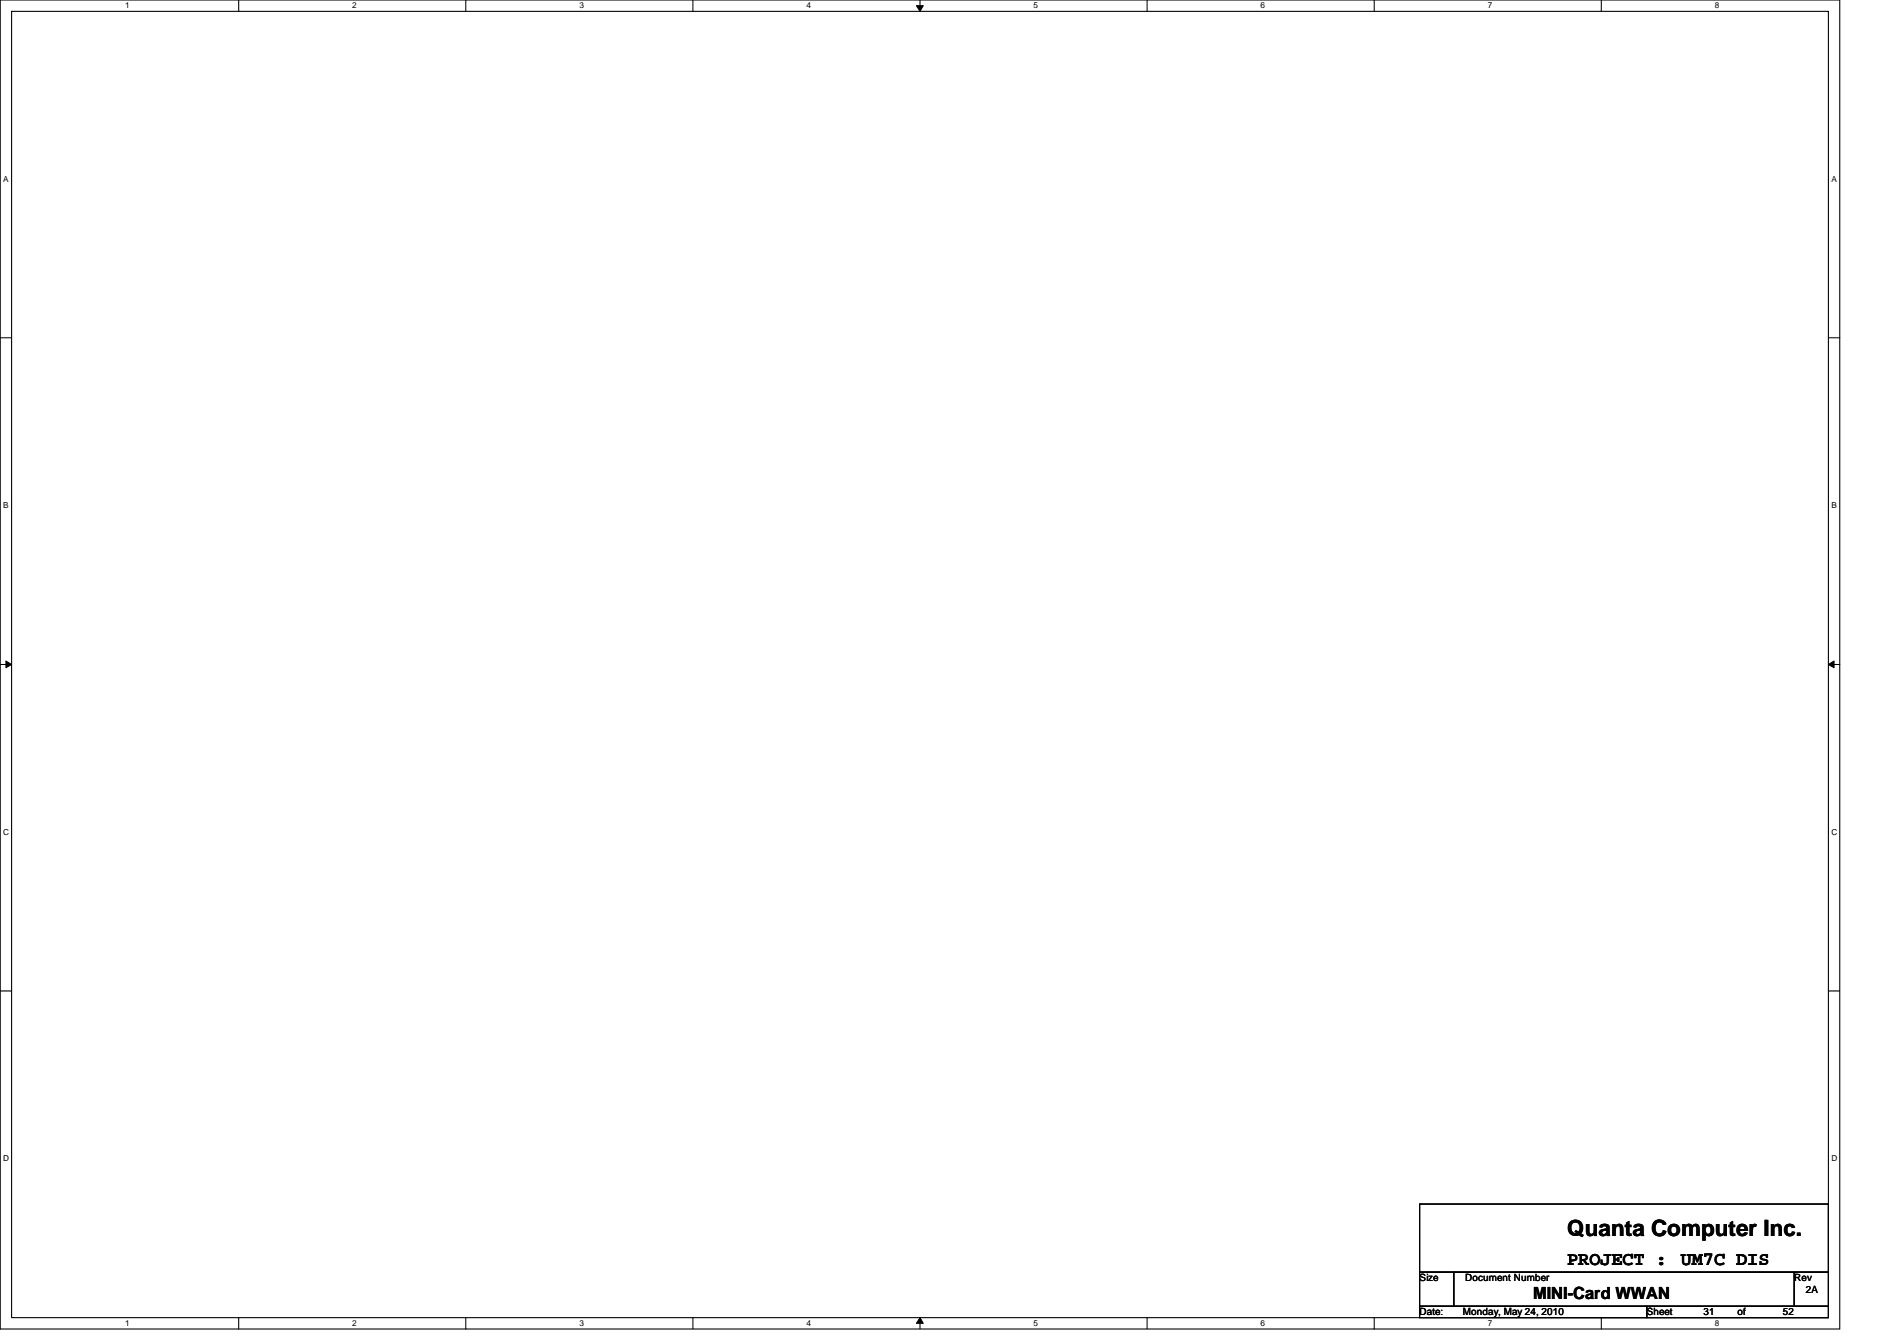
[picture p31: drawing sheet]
<svg xmlns="http://www.w3.org/2000/svg" width="297mm" height="210mm" viewBox="0 0 297 210" stroke-linecap="round" stroke-linejoin="round" font-family="sans-serif">
<defs><g id="words">
<text font-size="3.5" x="245.4" y="193.5">Quanta Computer Inc.</text>
<g font-size="3">
<text x="245.4" y="198.1">PROJECT :</text>
<text x="263.2" y="198.1">UM7C DIS</text>
</g>
<text font-size="2.6" x="240.1" y="203.3">MINI-Card WWAN</text>
<g font-size="1.6">
<text x="222.3" y="200.6">Size</text>
<text x="229.4" y="200.6">Document Number</text>
<text x="281" y="200.6">Rev</text>
<text x="282.7" y="202.4">2A</text>
<text x="222.3" y="205.9">Date:</text>
<text x="229.1" y="205.9">Monday, May 24, 2010</text>
<text x="257.8" y="205.9">Sheet</text>
<text x="266.7" y="205.9">31</text>
<text x="272.1" y="205.9">of</text>
<text x="279.2" y="205.9">52</text>
</g>
<g font-size="1.3">
<text x="19.6" y="1.3">1</text>
<text x="55.2" y="1.3">2</text>
<text x="90.7" y="1.3">3</text>
<text x="126.3" y="1.3">4</text>
<text x="161.8" y="1.3">5</text>
<text x="197.4" y="1.3">6</text>
<text x="233" y="1.3">7</text>
<text x="268.5" y="1.3">8</text>
<text x=".5" y="28.4">A</text>
<text x="286.8" y="28.4">A</text>
<text x=".5" y="79.5">B</text>
<text x="286.8" y="79.5">B</text>
<text x=".5" y="130.7">C</text>
<text x="286.8" y="130.7">C</text>
<text x=".5" y="181.8">D</text>
<text x="286.8" y="181.8">D</text>
<text x="19.6" y="207.6">1</text>
<text x="55.2" y="207.6">2</text>
<text x="90.7" y="207.6">3</text>
<text x="126.3" y="207.6">4</text>
<text x="161.8" y="207.6">5</text>
<text x="197.4" y="207.6">6</text>
<text x="233" y="207.6">7</text>
<text x="268.5" y="207.6">8</text>
</g>
</g></defs>
<path d="M0 0h288.1v208h-288.1zM1.8 1.8h284.5v204.4h-284.5z" fill="none" stroke="#000" stroke-width=".17"/>
<g fill="#fff">
<path d="M19.6 .2h.7v1.4h-.7z"/>
<path d="M19.6 206.4h.7v1.4h-.7z"/>
</g>
<path d="M37.4 0v1.8M37.4 206.2v1.8" fill="none" stroke="#000" stroke-width=".17"/>
<g fill="#fff">
<path d="M55.2 .2h.6v1.4h-.6z"/>
<path d="M55.2 206.4h.6v1.4h-.6z"/>
</g>
<path d="M72.9 0v1.8M72.9 206.2v1.8" fill="none" stroke="#000" stroke-width=".17"/>
<g fill="#fff">
<path d="M90.7 .2h.7v1.4h-.7z"/>
<path d="M90.7 206.4h.7v1.4h-.7z"/>
</g>
<path d="M108.5 0v1.8M108.5 206.2v1.8" fill="none" stroke="#000" stroke-width=".17"/>
<g fill="#fff">
<path d="M126.3 .2h.7v1.4h-.7z"/>
<path d="M126.3 206.4h.7v1.4h-.7z"/>
</g>
<path d="M144.1 0v1.8M144.1 206.2v1.8" fill="none" stroke="#000" stroke-width=".17"/>
<path d="M143.5 .9h1.1l-.5 .9zM144.1 206.2l.5 .9h-1.1z" fill="#000"/>
<path d="M143.5 .9h1.1l-.5 .9zM144.1 206.2l.5 .9h-1.1z" fill="none" stroke="#000" stroke-width=".16"/>
<g fill="#fff">
<path d="M161.8 .2h.7v1.4h-.7z"/>
<path d="M161.8 206.4h.7v1.4h-.7z"/>
</g>
<path d="M179.6 0v1.8M179.6 206.2v1.8" fill="none" stroke="#000" stroke-width=".17"/>
<g fill="#fff">
<path d="M197.4 .2h.7v1.4h-.7z"/>
<path d="M197.4 206.4h.7v1.4h-.7z"/>
</g>
<path d="M215.2 0v1.8M215.2 206.2v1.8" fill="none" stroke="#000" stroke-width=".17"/>
<g fill="#fff">
<path d="M233 .2h.6v1.4h-.6z"/>
<path d="M233 206.4h.6v1.4h-.6z"/>
</g>
<path d="M250.7 0v1.8M250.7 206.2v1.8" fill="none" stroke="#000" stroke-width=".17"/>
<g fill="#fff">
<path d="M268.5 .2h.7v1.4h-.7z"/>
<path d="M268.5 206.4h.7v1.4h-.7z"/>
<path d="M.5 27.3h.8v1.4h-.8z"/>
<path d="M286.8 27.3h.8v1.4h-.8z"/>
<path d="M.5 78.4h.8v1.4h-.8z"/>
<path d="M286.8 78.4h.8v1.4h-.8z"/>
</g>
<path d="M0 52.9h1.8M286.3 52.9h1.8" fill="none" stroke="#000" stroke-width=".17"/>
<g fill="#fff">
<path d="M.5 129.5h.9v1.4h-.9z"/>
<path d="M286.8 129.5h.9v1.4h-.9z"/>
</g>
<path d="M0 104h1.8M286.3 104h1.8" fill="none" stroke="#000" stroke-width=".17"/>
<path d="M.9 103.5l.9 .5-.9 .5zM286.3 104l.9-.5v1z" fill="#000"/>
<path d="M.9 103.5l.9 .5-.9 .5zM286.3 104l.9-.5v1z" fill="none" stroke="#000" stroke-width=".16"/>
<g fill="#fff">
<path d="M.5 180.6h.9v1.4h-.9z"/>
<path d="M286.8 180.6h.9v1.4h-.9z"/>
</g>
<path d="M0 155.1h1.8M286.3 155.1h1.8M222.3 188.5h64v10.6h-64zM222.3 199.1h5.3v5.4h-5.3zM227.6 199.1h53.4v5.4h-53.4zM281 199.1h5.3v5.4h-5.3zM222.3 204.5h35.5v1.7h-35.5zM257.8 204.5h28.5v1.7h-28.5z" fill="none" stroke="#000" stroke-width=".17"/>
<use href="#words"/>
</svg>
